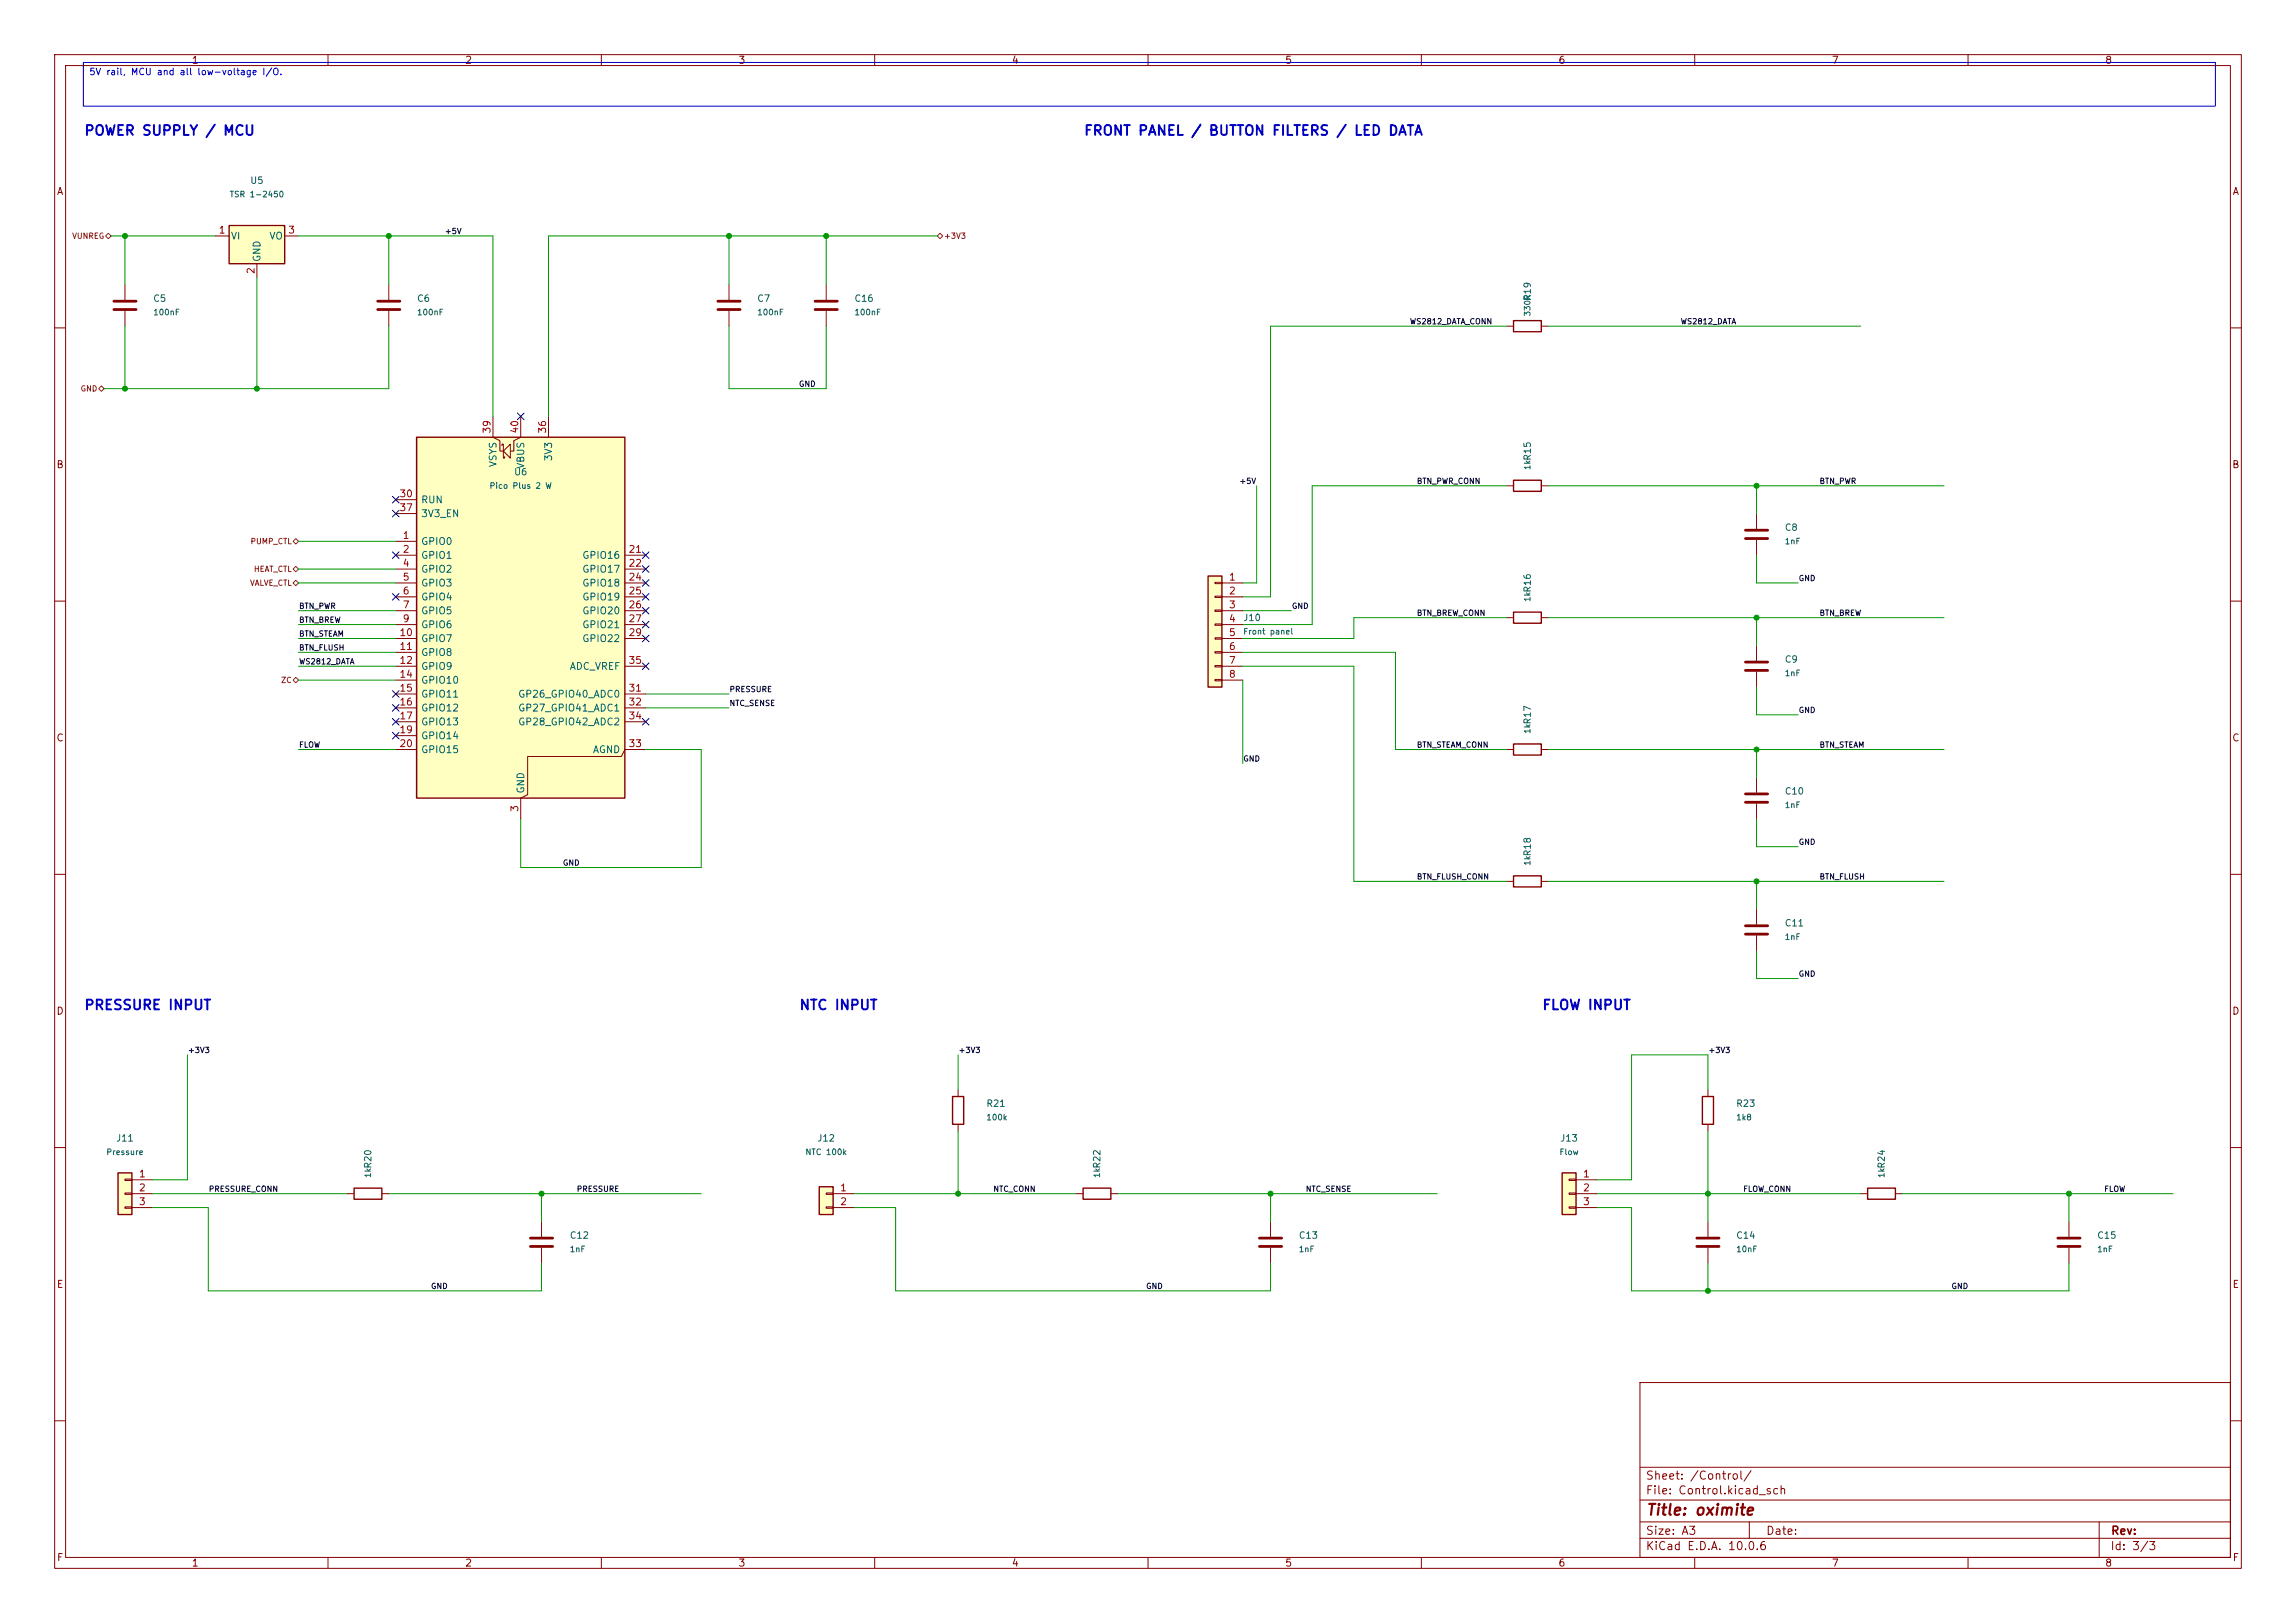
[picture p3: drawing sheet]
<svg xmlns="http://www.w3.org/2000/svg" width="420mm" height="297mm" viewBox="0 0 420 297" stroke-linecap="round" stroke-linejoin="round" font-family="sans-serif">
<defs><g id="words">
<text font-size="2" fill="#840000" x="301" y="277.8">Title: oximite</text>
<g font-size="1.8" fill="#0000c2">
<text x="15.3" y="25.2">POWER SUPPLY / MCU</text>
<text x="198.2" y="25.2">FRONT PANEL / BUTTON FILTERS / LED DATA</text>
<text x="15.3" y="185.3">PRESSURE INPUT</text>
<text x="146.1" y="185.3">NTC INPUT</text>
<text x="282" y="185.3">FLOW INPUT</text>
</g>
<g font-size="1.5" fill="#840000">
<text x="300.9" y="273.8">File: Control.kicad_sch</text>
<text x="300.9" y="271.1">Sheet: /Control/</text>
<text x="300.9" y="281.2">Size: A3</text>
<text x="322.9" y="281.2">Date:</text>
<text x="386" y="281.2">Rev:</text>
<text x="300.9" y="284">KiCad E.D.A. 10.0.6</text>
<text x="385.9" y="284">Id: 3/3</text>
</g>
<g font-size="1.3" fill="#840000">
<text x="35" y="12">1</text>
<text x="85" y="12">2</text>
<text x="135" y="12">3</text>
<text x="185" y="12">4</text>
<text x="235" y="12">5</text>
<text x="285" y="12">6</text>
<text x="335" y="12">7</text>
<text x="385" y="12">8</text>
<text x="10.3" y="36">A</text>
<text x="408.3" y="36">A</text>
<text x="10.2" y="86">B</text>
<text x="408.2" y="86">B</text>
<text x="10.2" y="136">C</text>
<text x="408.2" y="136">C</text>
<text x="10.2" y="186">D</text>
<text x="408.2" y="186">D</text>
<text x="10.3" y="236">E</text>
<text x="408.3" y="236">E</text>
<text x="10.3" y="286">F</text>
<text x="35" y="287">1</text>
<text x="85" y="287">2</text>
<text x="135" y="287">3</text>
<text x="185" y="287">4</text>
<text x="235" y="287">5</text>
<text x="285" y="287">6</text>
<text x="335" y="287">7</text>
<text x="385" y="287">8</text>
<text x="408.3" y="286">F</text>
</g>
<g font-size="1.3" fill="#a90000">
<text x="39.9" y="43">1</text>
<text x="52.6" y="43">3</text>
<text x="46.9" y="50.3" transform="rotate(-90 46.9 50.3)">2</text>
<text x="90" y="79.4" transform="rotate(-90 90 79.4)">39</text>
<text x="95.1" y="79.4" transform="rotate(-90 95.1 79.4)">40</text>
<text x="100.2" y="79.4" transform="rotate(-90 100.2 79.4)">36</text>
<text x="73" y="91.3">30</text>
<text x="73" y="93.8">37</text>
<text x="73.6" y="98.9">1</text>
<text x="73.6" y="101.5">2</text>
<text x="114.9" y="101.5">21</text>
<text x="73.6" y="104">4</text>
<text x="73.6" y="106.5">5</text>
<text x="114.9" y="104">22</text>
<text x="114.9" y="106.5">24</text>
<text x="224.7" y="106.5">1</text>
<text x="73.6" y="109.1">6</text>
<text x="73.6" y="111.6">7</text>
<text x="114.9" y="109.1">25</text>
<text x="114.9" y="111.6">26</text>
<text x="224.7" y="109.1">2</text>
<text x="224.7" y="111.6">3</text>
<text x="73" y="116.7">10</text>
<text x="73" y="119.2">11</text>
<text x="73.6" y="114.2">9</text>
<text x="114.9" y="114.2">27</text>
<text x="114.9" y="116.7">29</text>
<text x="224.7" y="114.2">4</text>
<text x="224.7" y="116.7">5</text>
<text x="224.7" y="119.2">6</text>
<text x="73" y="121.8">12</text>
<text x="73" y="124.3">14</text>
<text x="114.9" y="121.8">35</text>
<text x="224.7" y="121.8">7</text>
<text x="224.7" y="124.3">8</text>
<text x="73" y="126.9">15</text>
<text x="73" y="129.4">16</text>
<text x="73" y="131.9">17</text>
<text x="114.9" y="126.9">31</text>
<text x="114.9" y="129.4">32</text>
<text x="114.9" y="131.9">34</text>
<text x="73" y="134.5">19</text>
<text x="73" y="137">20</text>
<text x="114.9" y="137">33</text>
<text x="95.1" y="148.7" transform="rotate(-90 95.1 148.7)">3</text>
<text x="25.3" y="215.8">1</text>
<text x="289.5" y="215.8">1</text>
<text x="25.3" y="218.3">2</text>
<text x="25.3" y="220.8">3</text>
<text x="153.6" y="218.3">1</text>
<text x="153.6" y="220.8">2</text>
<text x="289.5" y="218.3">2</text>
<text x="289.5" y="220.8">3</text>
</g>
<g font-size="1.3" fill="#006464">
<text x="42.1" y="44.1">VI</text>
<text x="49.2" y="44.1">VO</text>
<text x="48" y="48" transform="rotate(-90 48 48)">GND</text>
<text x="91.1" y="85.6" transform="rotate(-90 91.1 85.6)">VSYS</text>
<text x="96.2" y="85.9" transform="rotate(-90 96.2 85.9)">VBUS</text>
<text x="101.3" y="84.5" transform="rotate(-90 101.3 84.5)">3V3</text>
<text x="76.9" y="92.4">RUN</text>
<text x="76.9" y="94.9">3V3_EN</text>
<text x="76.9" y="100">GPIO0</text>
<text x="76.9" y="102.6">GPIO1</text>
<text x="76.9" y="105.1">GPIO2</text>
<text x="76.9" y="107.6">GPIO3</text>
<text x="106.4" y="102.6">GPIO16</text>
<text x="106.4" y="105.1">GPIO17</text>
<text x="106.4" y="107.6">GPIO18</text>
<text x="76.9" y="110.2">GPIO4</text>
<text x="76.9" y="112.7">GPIO5</text>
<text x="106.4" y="110.2">GPIO19</text>
<text x="106.4" y="112.7">GPIO20</text>
<text x="76.9" y="115.3">GPIO6</text>
<text x="76.9" y="117.8">GPIO7</text>
<text x="106.4" y="115.3">GPIO21</text>
<text x="106.4" y="117.8">GPIO22</text>
<text x="76.9" y="120.3">GPIO8</text>
<text x="76.9" y="122.9">GPIO9</text>
<text x="76.9" y="125.4">GPIO10</text>
<text x="104.1" y="122.9">ADC_VREF</text>
<text x="76.9" y="128">GPIO11</text>
<text x="76.9" y="130.5">GPIO12</text>
<text x="94.7" y="128">GP26_GPIO40_ADC0</text>
<text x="94.7" y="130.5">GP27_GPIO41_ADC1</text>
<text x="76.9" y="133">GPIO13</text>
<text x="76.9" y="135.6">GPIO14</text>
<text x="94.7" y="133">GP28_GPIO42_ADC2</text>
<text x="76.9" y="138.1">GPIO15</text>
<text x="108.4" y="138.1">AGND</text>
<text x="96.2" y="145.3" transform="rotate(-90 96.2 145.3)">GND</text>
</g>
<text font-size="1.2" fill="#0000c2" x="16.2" y="14">5V rail, MCU and all low-voltage I/O.</text>
<g font-size="1.2" fill="#006464">
<text x="45.7" y="33.9">U5</text>
<text x="27.9" y="55.5">C5</text>
<text x="76.2" y="55.5">C6</text>
<text x="138.4" y="55.5">C7</text>
<text x="156.2" y="55.5">C16</text>
<text x="280.3" y="55.2" transform="rotate(-90 280.3 55.2)">R19</text>
<text x="93.9" y="87.3">U6</text>
<text x="280.3" y="84.4" transform="rotate(-90 280.3 84.4)">R15</text>
<text x="326.4" y="97.4">C8</text>
<text x="227.3" y="113.9">J10</text>
<text x="280.3" y="108.5" transform="rotate(-90 280.3 108.5)">R16</text>
<text x="326.4" y="121.6">C9</text>
<text x="280.3" y="132.7" transform="rotate(-90 280.3 132.7)">R17</text>
<text x="326.4" y="145.7">C10</text>
<text x="280.3" y="156.8" transform="rotate(-90 280.3 156.8)">R18</text>
<text x="326.4" y="169.8">C11</text>
<text x="180.3" y="202.8">R21</text>
<text x="317.5" y="202.8">R23</text>
<text x="21.1" y="209.2">J11</text>
<text x="149.4" y="209.2">J12</text>
<text x="285.3" y="209.2">J13</text>
<text x="68.2" y="214" transform="rotate(-90 68.2 214)">R20</text>
<text x="201.6" y="214" transform="rotate(-90 201.6 214)">R22</text>
<text x="345.1" y="214" transform="rotate(-90 345.1 214)">R24</text>
<text x="104.1" y="227">C12</text>
<text x="237.5" y="227">C13</text>
<text x="317.5" y="227">C14</text>
<text x="383.5" y="227">C15</text>
</g>
<g font-size="1.1" fill="#006464">
<text x="41.9" y="36.4">TSR 1-2450</text>
<text x="27.9" y="57.9">100nF</text>
<text x="76.2" y="57.9">100nF</text>
<text x="138.4" y="57.9">100nF</text>
<text x="156.2" y="57.9">100nF</text>
<text x="280.2" y="58" transform="rotate(-90 280.2 58)">330R</text>
<text x="89.4" y="89.7">Pico Plus 2 W</text>
<text x="280.2" y="86.1" transform="rotate(-90 280.2 86.1)">1k</text>
<text x="326.4" y="99.9">1nF</text>
<text x="280.2" y="110.3" transform="rotate(-90 280.2 110.3)">1k</text>
<text x="227.3" y="116.4">Front panel</text>
<text x="326.4" y="124">1nF</text>
<text x="280.2" y="134.4" transform="rotate(-90 280.2 134.4)">1k</text>
<text x="326.4" y="148.1">1nF</text>
<text x="280.2" y="158.5" transform="rotate(-90 280.2 158.5)">1k</text>
<text x="326.4" y="172.2">1nF</text>
<text x="180.3" y="205.3">100k</text>
<text x="317.5" y="205.3">1k8</text>
<text x="19.4" y="211.6">Pressure</text>
<text x="68.1" y="215.7" transform="rotate(-90 68.1 215.7)">1k</text>
<text x="147.2" y="211.6">NTC 100k</text>
<text x="201.5" y="215.7" transform="rotate(-90 201.5 215.7)">1k</text>
<text x="285.2" y="211.6">Flow</text>
<text x="345" y="215.7" transform="rotate(-90 345 215.7)">1k</text>
<text x="104.1" y="229.4">1nF</text>
<text x="237.5" y="229.4">1nF</text>
<text x="317.5" y="229.4">10nF</text>
<text x="383.5" y="229.4">1nF</text>
</g>
<g font-size="1" fill="#725600">
<text x="13.1" y="43.9">VUNREG</text>
<text x="172.6" y="43.9">+3V3</text>
<text x="14.7" y="71.9">GND</text>
<text x="45.7" y="99.8">PUMP_CTL</text>
<text x="45.6" y="107.4">VALVE_CTL</text>
<text x="46.4" y="104.9">HEAT_CTL</text>
<text x="51.3" y="125.2">ZC</text>
</g>
<g font-size="1" fill="#0f0f0f">
<text x="81.3" y="43.1">+5V</text>
<text x="257.8" y="59.6">WS2812_DATA_CONN</text>
<text x="307.3" y="59.6">WS2812_DATA</text>
<text x="146.1" y="71">GND</text>
<text x="226.6" y="88.8">+5V</text>
<text x="259.1" y="88.8">BTN_PWR_CONN</text>
<text x="332.7" y="88.8">BTN_PWR</text>
<text x="328.9" y="106.6">GND</text>
<text x="54.6" y="111.7">BTN_PWR</text>
<text x="236.2" y="111.7">GND</text>
<text x="259.1" y="112.9">BTN_BREW_CONN</text>
<text x="332.7" y="112.9">BTN_BREW</text>
<text x="54.6" y="119.3">BTN_FLUSH</text>
<text x="54.6" y="116.7">BTN_STEAM</text>
<text x="54.6" y="114.2">BTN_BREW</text>
<text x="54.6" y="121.8">WS2812_DATA</text>
<text x="133.4" y="129.4">NTC_SENSE</text>
<text x="133.4" y="126.9">PRESSURE</text>
<text x="328.9" y="130.7">GND</text>
<text x="54.6" y="137.1">FLOW</text>
<text x="259.1" y="137.1">BTN_STEAM_CONN</text>
<text x="332.7" y="137.1">BTN_STEAM</text>
<text x="227.3" y="139.6">GND</text>
<text x="328.9" y="154.8">GND</text>
<text x="102.9" y="158.6">GND</text>
<text x="259.1" y="161.2">BTN_FLUSH_CONN</text>
<text x="332.7" y="161.2">BTN_FLUSH</text>
<text x="328.9" y="179">GND</text>
<text x="34.3" y="192.9">+3V3</text>
<text x="175.3" y="192.9">+3V3</text>
<text x="312.4" y="192.9">+3V3</text>
<text x="38.1" y="218.3">PRESSURE_CONN</text>
<text x="105.4" y="218.3">PRESSURE</text>
<text x="181.6" y="218.3">NTC_CONN</text>
<text x="238.8" y="218.3">NTC_SENSE</text>
<text x="318.8" y="218.3">FLOW_CONN</text>
<text x="384.8" y="218.3">FLOW</text>
<text x="78.7" y="236.1">GND</text>
<text x="209.6" y="236.1">GND</text>
<text x="356.9" y="236.1">GND</text>
</g>
</g></defs>
<g fill="none" stroke="#840000" stroke-width=".18">
<path d="M10 10h400v277h-400zM12 12h396v273h-396zM60 10v2M110 10v2M160 10v2M210 10v2M260 10v2M310 10v2M360 10v2M10 60h2M408 60h2M10 110h2"/>
<path d="M408 110h2M10 160h2M408 160h2M10 210h2M408 210h2M300 253h108v32h-108zM10 260h2M300 278.5h108M300 274.5h108M300 268.5h108M320 278.5v3M384 278.5v6.5"/>
<path d="M408 260h2M60 285v2M110 285v2M160 285v2M210 285v2M260 285v2M300 281.5h108M310 285v2M360 285v2"/>
</g>
<path d="M21.6 214.6h2.5v7.6h-2.5z" fill="#ffffc2"/>
<path d="M276.9 160.3h5v2h-5zM21.6 214.6h2.5v7.6h-2.5zM174.2 200.7h2.1v5h-2.1z" fill="none" stroke="#840000" stroke-width=".25"/>
<g fill="none" stroke="#840000" stroke-width=".18">
<path d="M71.1 52.1v2.8M71.1 56.9v2.8M321.3 118.1v2.8M321.3 122.9v2.8M275.6 161.3h1.3M281.9 161.3h1.3M321.3 166.4v2.8M321.3 171.2v2.8M175.3 199.4v1.3M22.9 215.8h1.2v.2h-1.2zM22.9 218.3h1.2v.3h-1.2zM24.1 215.9h3.8"/>
<path d="M24.1 218.4h3.8M175.3 205.7v1.3M22.9 220.9h1.2v.2h-1.2zM24.1 221h3.8M99.1 223.5v2.8M99.1 228.3v2.8"/>
</g>
<path d="M69.1 55.1h4.1M69.1 56.6h4.1M319.3 121.2h4M319.3 122.7h4M319.3 169.4h4M319.3 170.9h4M97 226.6h4.1M97 228.1h4.1" fill="none" stroke="#840000" stroke-width=".51"/>
<path d="M221 105.4h2.5v20.3h-2.5z" fill="#ffffc2"/>
<path d="M276.9 58.7h5v2h-5zM221 105.4h2.5v20.3h-2.5zM276.9 112h5v2h-5zM198.1 217.4h5.1v2.1h-5.1zM311.4 200.7h2v5h-2z" fill="none" stroke="#840000" stroke-width=".25"/>
<g fill="none" stroke="#840000" stroke-width=".18">
<path d="M275.6 59.7h1.3M281.9 59.7h1.3M222.2 106.6h1.3v.2h-1.3zM222.2 109.1h1.3v.2h-1.3zM222.2 111.6h1.3v.3h-1.3zM222.2 114.2h1.3v.2h-1.3zM222.2 116.7h1.3v.3h-1.3zM222.2 119.3h1.3v.2h-1.3zM223.5 106.7h3.8M223.5 109.2h3.8M223.5 111.8h3.8M223.5 114.3h3.8"/>
<path d="M223.5 116.8h3.8M223.5 119.4h3.8M275.6 113h1.3M281.9 113h1.3M222.2 121.8h1.3v.2h-1.3zM222.2 124.3h1.3v.3h-1.3zM223.5 121.9h3.8M223.5 124.5h3.8M312.4 199.4v1.3M196.8 218.4h1.3M203.2 218.4h1.3M312.4 205.7v1.3"/>
<path d="M232.4 223.5v2.8M232.4 228.3v2.8"/>
</g>
<path d="M230.4 226.6h4M230.4 228.1h4" fill="none" stroke="#840000" stroke-width=".51"/>
<path d="M41.9 41.3h10.2v7h-10.2z" fill="#ffffc2"/>
<path d="M41.9 41.3h10.2v7h-10.2z" fill="none" stroke="#840000" stroke-width=".25"/>
<path d="M39.4 43.2h2.5M47 48.3v2.5M52.1 43.2h2.5" fill="none" stroke="#840000" stroke-width=".18"/>
<path d="M285.7 214.6h2.6v7.6h-2.6z" fill="#ffffc2"/>
<path d="M276.9 87.9h5v2h-5zM285.7 214.6h2.6v7.6h-2.6z" fill="none" stroke="#840000" stroke-width=".25"/>
<g fill="none" stroke="#840000" stroke-width=".18">
<path d="M22.9 52.1v2.8M22.9 56.9v2.8M133.3 52.1v2.8M133.3 56.9v2.8M151.1 52.1v2.8M151.1 56.9v2.8M275.6 88.9h1.3M281.9 88.9h1.3M321.3 94v2.8M321.3 98.8v2.8M287 215.8h1.3v.2h-1.3zM287 218.3h1.3v.3h-1.3z"/>
<path d="M288.3 215.9h3.8M288.3 218.4h3.8M287 220.9h1.3v.2h-1.3zM288.3 221h3.8M378.5 223.5v2.8M378.5 228.3v2.8"/>
</g>
<path d="M20.8 55.1h4.1M20.8 56.6h4.1M131.3 55.1h4.1M131.3 56.6h4.1M149.1 55.1h4.1M149.1 56.6h4.1M319.3 97h4M319.3 98.6h4M376.4 226.6h4.1M376.4 228.1h4.1" fill="none" stroke="#840000" stroke-width=".51"/>
<path d="M149.9 217.2h2.5v5h-2.5z" fill="#ffffc2"/>
<path d="M64.8 217.4h5v2.1h-5zM149.9 217.2h2.5v5h-2.5zM341.6 217.4h5.1v2.1h-5.1z" fill="none" stroke="#840000" stroke-width=".25"/>
<path d="M63.5 218.4h1.3M69.8 218.4h1.3M151.1 218.3h1.3v.3h-1.3zM152.4 218.4h3.8M340.4 218.4h1.2M346.7 218.4h1.3M151.1 220.9h1.3v.2h-1.3zM152.4 221h3.8M312.4 223.5v2.8M312.4 228.3v2.8" fill="none" stroke="#840000" stroke-width=".18"/>
<path d="M310.4 226.6h4.1M310.4 228.1h4.1" fill="none" stroke="#840000" stroke-width=".51"/>
<path d="M76.2 80h38.1v66.1h-38.1z" fill="#ffffc2"/>
<path d="M76.2 80h38.1v66.1h-38.1zM276.9 136.1h5v2.1h-5z" fill="none" stroke="#840000" stroke-width=".25"/>
<g fill="none" stroke="#840000" stroke-width=".18">
<path d="M90.2 76.2v3.8l1.2 .6v2h.7M95.2 76.2v3.8l-1.2 .6v2h-.7M100.3 76.2v3.8M72.4 99.1h3.8M72.4 91.4h3.8M72.4 94h3.8M91.8 81.5v-.2h.3v2.5h.2v-.2M92.1 82.6l1.2-1.3v2.5zM72.4 101.6h3.8M72.4 104.1h3.8M72.4 106.7h3.8M72.4 109.2h3.8"/>
<path d="M72.4 111.8h3.8M72.4 114.3h3.8M72.4 116.8h3.8M72.4 119.4h3.8M114.3 101.6h3.8M114.3 104.1h3.8M114.3 106.7h3.8M114.3 109.2h3.8M114.3 111.8h3.8M114.3 114.3h3.8M114.3 116.8h3.8M72.4 121.9h3.8"/>
<path d="M72.4 124.5h3.8M72.4 127h3.8M72.4 129.5h3.8M72.4 132.1h3.8M72.4 134.6h3.8M72.4 137.2h3.8M114.3 121.9h3.8M114.3 127h3.8M114.3 129.5h3.8M114.3 132.1h3.8M118.1 137.2h-3.8l-.6 1.2h-17.2v7l-1.3 .7v3.8M275.6 137.2h1.3"/>
<path d="M281.9 137.2h1.3M321.3 142.2v2.8M321.3 147.1v2.8"/>
</g>
<path d="M319.3 145.3h4M319.3 146.8h4" fill="none" stroke="#840000" stroke-width=".51"/>
<path d="M19.8 42.7l.5 .5-.5 .5-.5-.5zM171.4 43.2l.6-.5 .5 .5-.5 .5zM18.5 70.6l.5 .5-.5 .5-.5-.5zM53.6 99.1l.5-.5 .5 .5-.5 .5zM53.6 106.7l.5-.5 .5 .5-.5 .5zM53.6 104.1l.5-.5 .5 .5-.5 .5zM53.6 124.5l.5-.5 .5 .5-.5 .5z" fill="none" stroke="#725600" stroke-width=".18"/>
<g fill="none" stroke="#009600" stroke-width=".18">
<path d="M20.3 43.2h19.1M22.9 43.2v8.9M22.9 59.7v11.4M47 50.8v20.3M54.6 43.2h35.6v33M71.1 59.7v11.4h-52.1M71.1 43.2v8.9M133.3 59.7v11.4h17.8v-11.4M133.3 43.2v8.9M151.1 43.2v8.9M171.4 43.2h-71.1v33M275.6 59.7h-43.2v49.5h-5.1"/>
<path d="M283.2 59.7h57.2M54.6 99.1h17.8M229.9 88.9v17.8h-2.6M275.6 88.9h-35.6v25.4h-12.7M283.2 88.9h72.4M321.3 88.9v5.1M54.6 104.1h17.8M54.6 116.8h17.8M54.6 119.4h17.8M54.6 106.7h17.8M54.6 111.8h17.8M54.6 114.3h17.8"/>
<path d="M227.3 119.4h28v17.8h20.3M227.3 111.8h8.9M275.6 113h-28v3.8h-20.3M283.2 113h72.4M321.3 101.6v5.1h7.6M321.3 113v5.1M54.6 121.9h17.8M54.6 124.5h17.8M54.6 137.2h17.8M118.1 127h15.2M118.1 129.5h15.2M118.1 137.2h10.2v21.6h-33.1v-8.9"/>
<path d="M227.3 121.9h20.3v39.4h28M227.3 124.5v15.2M283.2 137.2h72.4M321.3 125.7v5.1h7.6M321.3 137.2v5M321.3 149.9v5h7.6M283.2 161.3h72.4M321.3 161.3v5.1M321.3 174v5.1h7.6M34.3 193v22.9h-6.4M175.3 193v6.4M312.4 199.4v-6.4h-14v22.9h-6.3"/>
<path d="M27.9 218.4h35.6M71.1 218.4h57.2M99.1 218.4v5.1M156.2 218.4h40.6M175.3 207v11.4M204.5 218.4h58.4M232.4 218.4v5.1M292.1 218.4h48.3M312.4 207v16.5M348 218.4h49.5M378.5 218.4v5.1M27.9 221h10.2v15.2h61v-5.1"/>
<path d="M156.2 221h7.6v15.2h68.6v-5.1M292.1 221h6.3v15.2h80.1v-5.1M312.4 231.1v5.1"/>
</g>
<g fill="none" stroke="#000084" stroke-width=".18">
<path d="M94.6 75.6l1.3 1.2M95.9 75.6l-1.3 1.2M71.8 90.8l1.2 1.2M71.8 93.4l1.2 1.2M73 90.8l-1.2 1.2M73 93.4l-1.2 1.2M71.8 108.6l1.2 1.2M71.8 101l1.2 1.2M73 108.6l-1.2 1.2M73 101l-1.2 1.2M117.5 113.7l1.2 1.2M117.5 108.6l1.2 1.2"/>
<path d="M117.5 106.1l1.2 1.2M117.5 116.2l1.2 1.2M117.5 101l1.2 1.2M117.5 103.5l1.2 1.2M117.5 111.2l1.2 1.2M118.7 113.7l-1.2 1.2M118.7 108.6l-1.2 1.2M118.7 106.1l-1.2 1.2M118.7 116.2l-1.2 1.2M118.7 101l-1.2 1.2M118.7 103.5l-1.2 1.2M118.7 111.2l-1.2 1.2"/>
<path d="M71.8 128.9l1.2 1.2M71.8 131.5l1.2 1.2M71.8 134l1.2 1.2M71.8 126.4l1.2 1.2M73 128.9l-1.2 1.2M73 131.5l-1.2 1.2M73 134l-1.2 1.2M73 126.4l-1.2 1.2M117.5 131.5l1.2 1.2M117.5 121.3l1.2 1.2M118.7 131.5l-1.2 1.2M118.7 121.3l-1.2 1.2"/>
</g>
<path d="M15.2 11.4h390v8h-390z" fill="none" stroke="#0000c2" stroke-width=".18"/>
<g fill="#009600" stroke="#009600" stroke-width=".18">
<circle cx="99.1" cy="218.4" r=".46"/>
<circle cx="22.9" cy="43.2" r=".46"/>
<circle cx="22.9" cy="71.1" r=".46"/>
<circle cx="47" cy="71.1" r=".46"/>
<circle cx="71.1" cy="43.2" r=".46"/>
<circle cx="133.3" cy="43.2" r=".46"/>
<circle cx="151.1" cy="43.2" r=".46"/>
<circle cx="378.5" cy="218.4" r=".46"/>
<circle cx="321.3" cy="88.9" r=".46"/>
<circle cx="321.3" cy="113" r=".46"/>
<circle cx="175.3" cy="218.4" r=".46"/>
<circle cx="321.3" cy="161.3" r=".46"/>
<circle cx="321.3" cy="137.2" r=".46"/>
<circle cx="232.4" cy="218.4" r=".46"/>
<circle cx="312.4" cy="236.2" r=".46"/>
<circle cx="312.4" cy="218.4" r=".46"/>
</g>
<use href="#words"/>
</svg>
